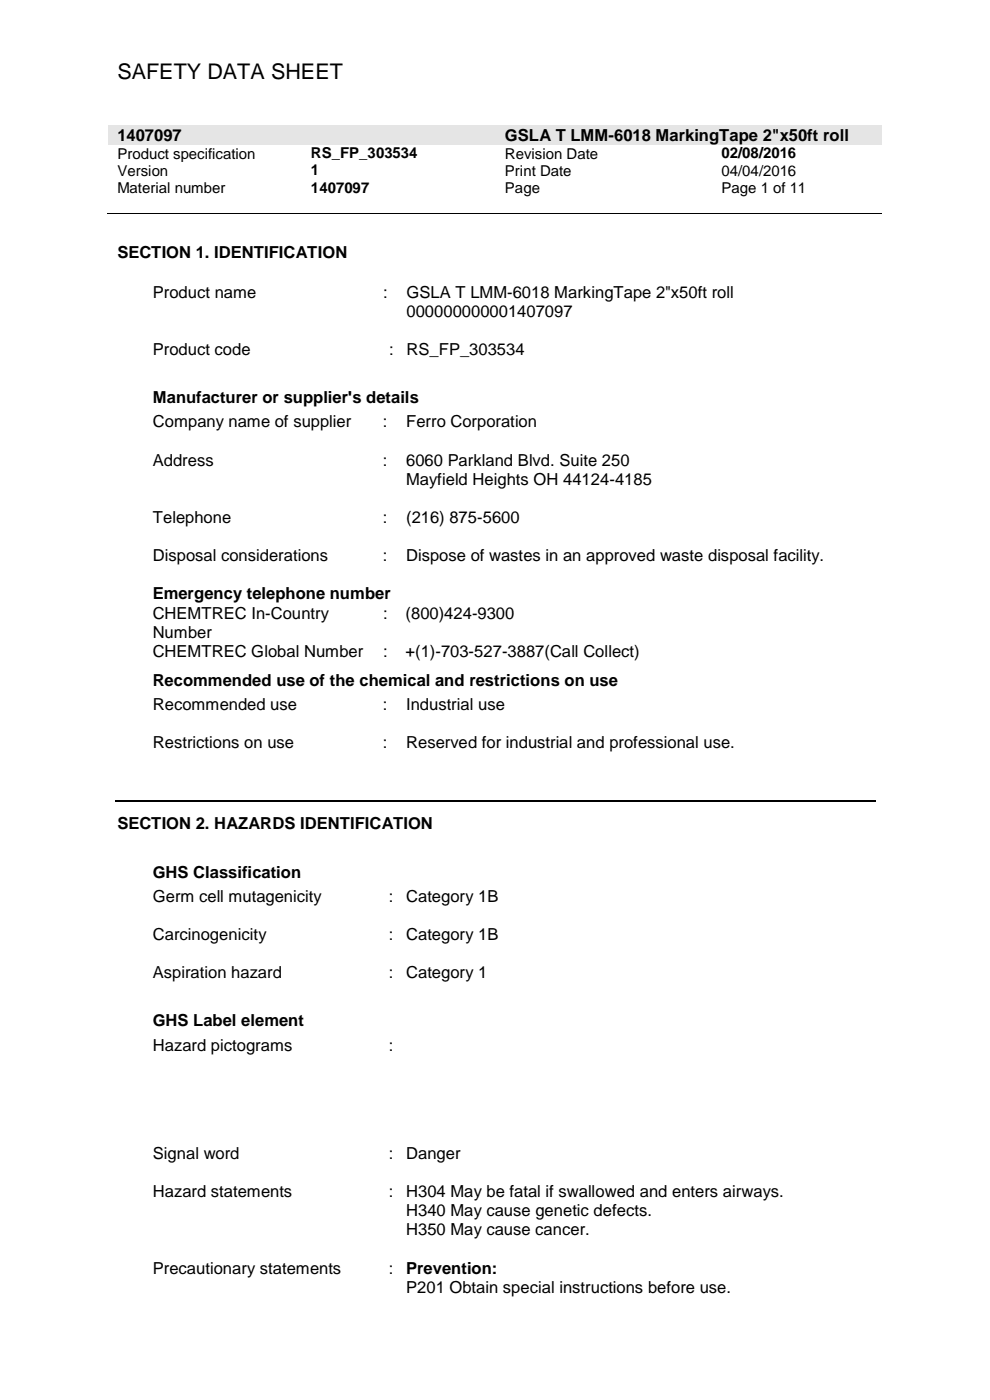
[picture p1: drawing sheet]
<svg xmlns="http://www.w3.org/2000/svg" width="210mm" height="297mm" viewBox="0 0 210 297" stroke-linecap="round" stroke-linejoin="round" font-family="sans-serif">
<defs><g id="words">
<text font-size="4.6" x="24.9" y="16.8">SAFETY DATA SHEET</text>
<g font-size="3.5">
<text x="24.9" y="29.9">1407097</text>
<text x="107.1" y="29.9">GSLA T LMM-6018 MarkingTape 2&quot;x50ft roll</text>
<text x="24.9" y="54.8">SECTION 1. IDENTIFICATION</text>
<text x="32.4" y="63.2">Product name</text>
<text x="81.3" y="63.2">:</text>
<text x="86.3" y="63.2">GSLA T LMM-6018 MarkingTape 2&quot;x50ft roll</text>
<text x="86.3" y="67.2">000000000001407097</text>
<text x="32.4" y="75.4">Product code</text>
<text x="82.6" y="75.4">:</text>
<text x="86.3" y="75.4">RS_FP_303534</text>
<text x="32.4" y="85.5">Manufacturer or supplier's details</text>
<text x="32.4" y="90.7">Company name of supplier</text>
<text x="81.2" y="90.7">:</text>
<text x="86.2" y="90.7">Ferro Corporation</text>
<text x="32.4" y="98.8">Address</text>
<text x="81.2" y="98.8">:</text>
<text x="86.2" y="98.8">6060 Parkland Blvd. Suite 250</text>
<text x="86.2" y="102.9">Mayfield Heights OH 44124-4185</text>
<text x="32.4" y="111">Telephone</text>
<text x="81.2" y="111">:</text>
<text x="86.2" y="111">(216) 875-5600</text>
<text x="32.4" y="119.1">Disposal considerations</text>
<text x="81.2" y="119.1">:</text>
<text x="86.2" y="119.1">Dispose of wastes in an approved waste disposal facility.</text>
<text x="32.4" y="127.2">Emergency telephone number</text>
<text x="32.4" y="131.3">CHEMTREC In-Country</text>
<text x="81.3" y="131.3">:</text>
<text x="86" y="131.3">(800)424-9300</text>
<text x="32.4" y="135.3">Number</text>
<text x="32.4" y="139.4">CHEMTREC Global Number</text>
<text x="81.3" y="139.4">:</text>
<text x="86" y="139.4">+(1)-703-527-3887(Call Collect)</text>
<text x="32.4" y="145.5">Recommended use of the chemical and restrictions on use</text>
<text x="32.4" y="150.7">Recommended use</text>
<text x="81.2" y="150.7">:</text>
<text x="86.2" y="150.7">Industrial use</text>
<text x="32.4" y="158.8">Restrictions on use</text>
<text x="81.2" y="158.8">:</text>
<text x="86.2" y="158.8">Reserved for industrial and professional use.</text>
<text x="24.9" y="175.8">SECTION 2. HAZARDS IDENTIFICATION</text>
<text x="32.4" y="186.2">GHS Classification</text>
<text x="32.4" y="191.3">Germ cell mutagenicity</text>
<text x="82.5" y="191.3">:</text>
<text x="86.2" y="191.3">Category 1B</text>
<text x="32.4" y="199.5">Carcinogenicity</text>
<text x="82.5" y="199.5">:</text>
<text x="86.2" y="199.5">Category 1B</text>
<text x="32.4" y="207.6">Aspiration hazard</text>
<text x="82.5" y="207.6">:</text>
<text x="86.2" y="207.6">Category 1</text>
<text x="32.4" y="217.8">GHS Label element</text>
<text x="32.4" y="222.9">Hazard pictograms</text>
<text x="82.5" y="222.9">:</text>
<text x="32.4" y="245.9">Signal word</text>
<text x="82.5" y="245.9">:</text>
<text x="86.2" y="245.9">Danger</text>
<text x="32.4" y="254">Hazard statements</text>
<text x="82.5" y="254">:</text>
<text x="86.2" y="254">H304 May be fatal if swallowed and enters airways.</text>
<text x="86.2" y="258.1">H340 May cause genetic defects.</text>
<text x="86.2" y="262.1">H350 May cause cancer.</text>
<text x="32.4" y="270.3">Precautionary statements</text>
<text x="82.5" y="270.3">:</text>
<text x="86.2" y="270.2">Prevention:</text>
<text x="86.2" y="274.3">P201 Obtain special instructions before use.</text>
</g>
<g font-size="3.2">
<text x="24.9" y="33.7">Product specification</text>
<text x="66" y="33.6">RS_FP_303534</text>
<text x="107.1" y="33.7">Revision Date</text>
<text x="153" y="33.6">02/08/2016</text>
<text x="24.9" y="37.3">Version</text>
<text x="24.9" y="40.9">Material number</text>
<text x="66" y="37.2">1</text>
<text x="66" y="40.9">1407097</text>
<text x="107.1" y="37.3">Print Date</text>
<text x="107.1" y="40.9">Page</text>
<text x="153" y="37.3">04/04/2016</text>
<text x="153" y="40.9">Page 1 of 11</text>
</g>
</g></defs>
<g fill="#e5e5e5">
<path d="M23 26.6h1.9v4.1h-1.9z" fill-rule="evenodd"/>
<path d="M103.3 26.6h1.9v4.1h-1.9z" fill-rule="evenodd"/>
<path d="M24.9 26.6h78.4v4.1h-78.4z" fill-rule="evenodd"/>
<path d="M105.2 26.6h1.9v4.1h-1.9z" fill-rule="evenodd"/>
<path d="M185.2 26.6h1.9v4.1h-1.9z" fill-rule="evenodd"/>
<path d="M107.1 26.6h78.1v4.1h-78.1z" fill-rule="evenodd"/>
</g>
<path d="M22.7 45.4h164.4" fill="none" stroke="#000" stroke-width=".21"/>
<g fill="#000">
<path d="M63.8 45.3h.2v.2h-.2z" fill-rule="evenodd"/>
<path d="M104.9 45.3h.2v.2h-.2z" fill-rule="evenodd"/>
<path d="M150.9 45.3h.1v.2h-.1z" fill-rule="evenodd"/>
</g>
<path d="M24.4 170h161.3" fill="none" stroke="#000" stroke-width=".25"/>
<use href="#words"/>
</svg>
